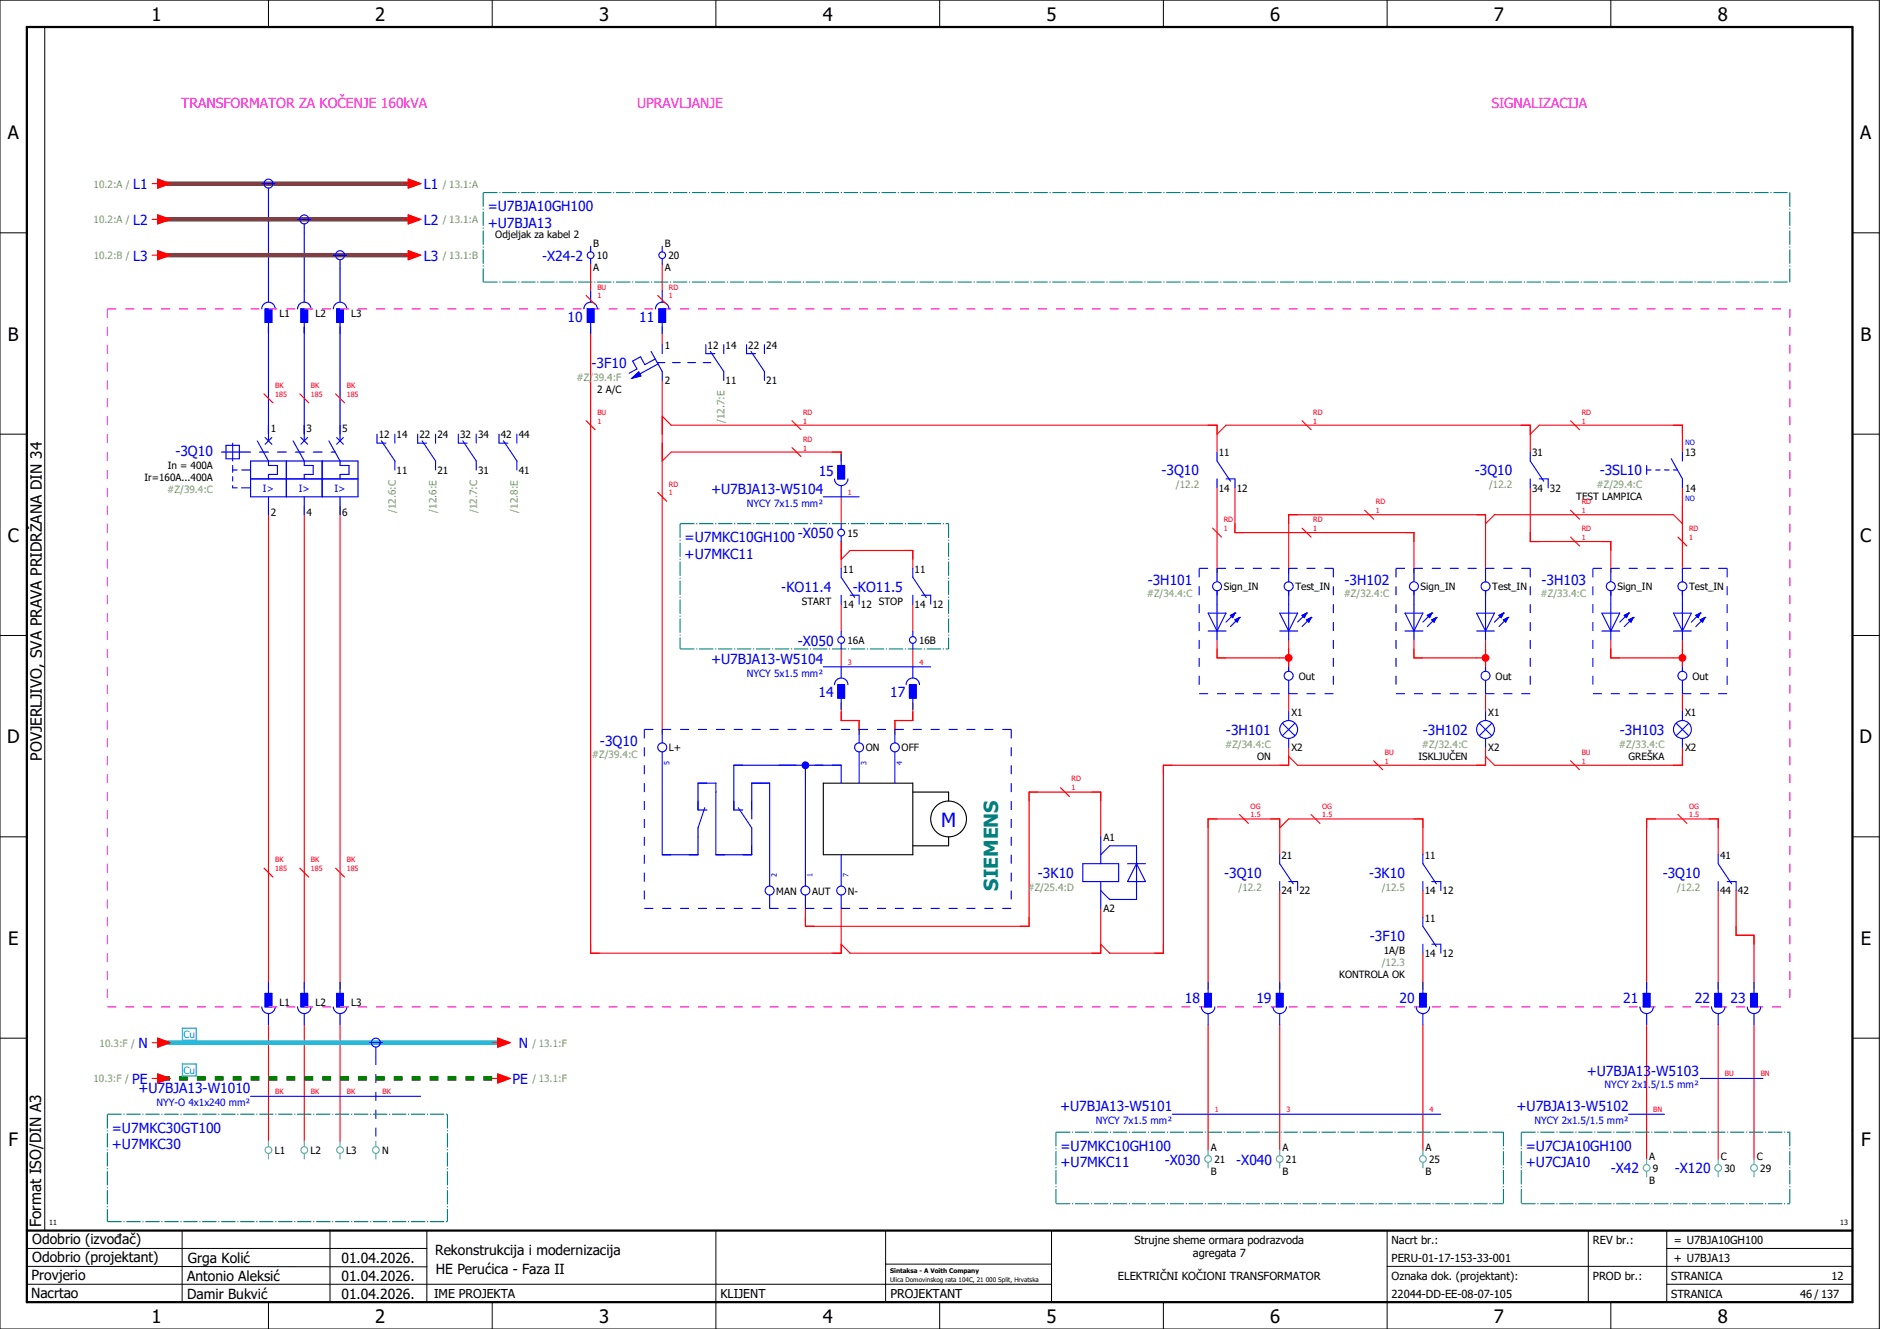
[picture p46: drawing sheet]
<svg xmlns="http://www.w3.org/2000/svg" width="420mm" height="297mm" viewBox="0 0 420 297" stroke-linecap="round" stroke-linejoin="round" font-family="sans-serif">
<defs><g id="words">
<text font-size="4.3" fill="#00f" x="210.3" y="184.8">M</text>
<text font-size="4.3" fill="#007f7f" x="223.1" y="199" transform="rotate(-90 223.1 199)">SIEMENS</text>
<g font-size="4.1">
<text x="33.9" y="4.7">1</text>
<text x="83.9" y="4.7">2</text>
<text x="133.9" y="4.7">3</text>
<text x="183.9" y="4.7">4</text>
<text x="233.9" y="4.7">5</text>
<text x="283.9" y="4.7">6</text>
<text x="333.9" y="4.7">7</text>
<text x="383.9" y="4.7">8</text>
<text x="1.8" y="31.2">A</text>
<text x="415.8" y="31.2">A</text>
<text x="1.8" y="76.2">B</text>
<text x="415.8" y="76.2">B</text>
<text x="1.8" y="121.2">C</text>
<text x="415.8" y="121.2">C</text>
<text x="1.6" y="166.2">D</text>
<text x="415.6" y="166.2">D</text>
<text x="1.8" y="211.2">E</text>
<text x="415.8" y="211.2">E</text>
<text x="1.9" y="256.2">F</text>
<text x="415.9" y="256.2">F</text>
<text x="33.9" y="295.7">1</text>
<text x="83.9" y="295.7">2</text>
<text x="133.9" y="295.7">3</text>
<text x="183.9" y="295.7">4</text>
<text x="233.9" y="295.7">5</text>
<text x="283.9" y="295.7">6</text>
<text x="333.9" y="295.7">7</text>
<text x="383.9" y="295.7">8</text>
</g>
<g font-size="3.4">
<text x="9.4" y="170" transform="rotate(-90 9.4 170)">POVJERLJIVO, SVA PRAVA PRIDRŽANA DIN 34</text>
<text x="9.2" y="274.3" transform="rotate(-90 9.2 274.3)">Format ISO/DIN A3</text>
</g>
<g font-size="3.1" fill="#f0f">
<text x="40.5" y="24.1">TRANSFORMATOR ZA KOČENJE 160kVA</text>
<text x="142.4" y="24.1">UPRAVLJANJE</text>
<text x="333.3" y="24.1">SIGNALIZACIJA</text>
</g>
<g font-size="3.1" fill="#00f">
<text x="29.8" y="42.3">L1</text>
<text x="94.8" y="42.3">L1</text>
<text x="109" y="47.1">=U7BJA10GH100</text>
<text x="29.8" y="50.3">L2</text>
<text x="94.8" y="50.3">L2</text>
<text x="109" y="50.9">+U7BJA13</text>
<text x="29.8" y="58.3">L3</text>
<text x="94.8" y="58.3">L3</text>
<text x="121.2" y="58.3">-X24-2</text>
<text x="126.9" y="72.1">10</text>
<text x="142.9" y="72.1">11</text>
<text x="132.2" y="82.3">-3F10</text>
<text x="39.2" y="102">-3Q10</text>
<text x="183" y="106.4">15</text>
<text x="259.6" y="106.3">-3Q10</text>
<text x="329.6" y="106.3">-3Q10</text>
<text x="357.5" y="106.3">-3SL10</text>
<text x="158.9" y="110.4">+U7BJA13-W5104</text>
<text x="153" y="121.1">=U7MKC10GH100</text>
<text x="153" y="124.9">+U7MKC11</text>
<text x="178.3" y="120.3">-X050</text>
<text x="256.5" y="130.6">-3H101</text>
<text x="300.5" y="130.6">-3H102</text>
<text x="344.5" y="130.6">-3H103</text>
<text x="174.6" y="132.3">-KO11.4</text>
<text x="190.6" y="132.3">-KO11.5</text>
<text x="158.9" y="148.4">+U7BJA13-W5104</text>
<text x="178.3" y="144.3">-X050</text>
<text x="182.9" y="155.8">14</text>
<text x="198.9" y="155.8">17</text>
<text x="134.1" y="166.6">-3Q10</text>
<text x="274" y="164.3">-3H101</text>
<text x="318" y="164.3">-3H102</text>
<text x="362" y="164.3">-3H103</text>
<text x="232" y="196.3">-3K10</text>
<text x="273.6" y="196.3">-3Q10</text>
<text x="306" y="196.3">-3K10</text>
<text x="371.6" y="196.3">-3Q10</text>
<text x="306.2" y="210.3">-3F10</text>
<text x="264.8" y="224.1">18</text>
<text x="280.8" y="224.1">19</text>
<text x="312.8" y="224.1">20</text>
<text x="362.8" y="224.1">21</text>
<text x="378.8" y="224.1">22</text>
<text x="386.8" y="224.1">23</text>
<text x="30.9" y="234.3">N</text>
<text x="115.9" y="234.3">N</text>
<text x="29.5" y="242.3">PE</text>
<text x="30.9" y="244.4">+U7BJA13-W1010</text>
<text x="114.5" y="242.3">PE</text>
<text x="354.6" y="240.4">+U7BJA13-W5103</text>
<text x="236.9" y="248.4">+U7BJA13-W5101</text>
<text x="338.9" y="248.4">+U7BJA13-W5102</text>
<text x="25" y="253.1">=U7MKC30GT100</text>
<text x="25" y="256.9">+U7MKC30</text>
<text x="237" y="257.1">=U7MKC10GH100</text>
<text x="341" y="257.1">=U7CJA10GH100</text>
<text x="237" y="260.9">+U7MKC11</text>
<text x="260.3" y="260.3">-X030</text>
<text x="276.3" y="260.3">-X040</text>
<text x="341" y="260.9">+U7CJA10</text>
<text x="360" y="262.3">-X42</text>
<text x="374.3" y="262.3">-X120</text>
</g>
<g font-size="3.1">
<text x="7.2" y="278.1">Odobrio (izvođač)</text>
<text x="97.2" y="280.5">Rekonstrukcija i modernizacija</text>
<text x="7.1" y="286.1">Provjerio</text>
<text x="7.2" y="282.1">Odobrio (projektant)</text>
<text x="41.8" y="286.2">Antonio Aleksić</text>
<text x="42" y="282.3">Grga Kolić</text>
<text x="76.3" y="282.3">01.04.2026.</text>
<text x="76.3" y="286.3">01.04.2026.</text>
<text x="97.4" y="284.8">HE Perućica - Faza II</text>
<text x="6.9" y="290">Nacrtao</text>
<text x="41.8" y="290.3">Damir Bukvić</text>
<text x="76.3" y="290.3">01.04.2026.</text>
</g>
<g font-size="2.7">
<text x="97" y="290.1">IME PROJEKTA</text>
<text x="161" y="290.1">KLIJENT</text>
<text x="199" y="290.1">PROJEKTANT</text>
</g>
<g font-size="2.5">
<text x="253.5" y="278">Strujne sheme ormara podrazvoda</text>
<text x="266.6" y="281">agregata 7</text>
<text x="311" y="278">Nacrt br.:</text>
<text x="356" y="278">REV br.:</text>
<text x="374.1" y="278">= U7BJA10GH100</text>
<text x="249.9" y="286">ELEKTRIČNI KOČIONI TRANSFORMATOR</text>
<text x="311" y="286">Oznaka dok. (projektant):</text>
<text x="311" y="282">PERU-01-17-153-33-001</text>
<text x="356" y="286">PROD br.:</text>
<text x="373.5" y="286">STRANICA</text>
<text x="374.1" y="282.1">+ U7BJA13</text>
<text x="409.3" y="286">12</text>
<text x="311" y="290">22044-DD-EE-08-07-105</text>
<text x="373.5" y="290">STRANICA</text>
<text x="402.3" y="290">46 / 137</text>
</g>
<g font-size="2.2" fill="#7ca552">
<text x="20.9" y="41.9">10.2:A /</text>
<text x="99" y="41.9">/ 13.1:A</text>
<text x="20.9" y="49.9">10.2:A /</text>
<text x="99" y="49.9">/ 13.1:A</text>
<text x="20.9" y="57.9">10.2:B /</text>
<text x="99" y="57.9">/ 13.1:B</text>
<text x="128.9" y="85.2">#Z/39.4:F</text>
<text x="161.9" y="94.6" transform="rotate(-90 161.9 94.6)">/12.7:E</text>
<text x="37.4" y="110.3">#Z/39.4:C</text>
<text x="262.8" y="109.2">/12.2</text>
<text x="332.8" y="109.2">/12.2</text>
<text x="356.8" y="109.2">#Z/29.4:C</text>
<text x="88.4" y="114.7" transform="rotate(-90 88.4 114.7)">/12.6:C</text>
<text x="97.5" y="114.6" transform="rotate(-90 97.5 114.6)">/12.6:E</text>
<text x="106.6" y="114.7" transform="rotate(-90 106.6 114.7)">/12.7:C</text>
<text x="115.7" y="114.6" transform="rotate(-90 115.7 114.6)">/12.8:E</text>
<text x="256.3" y="133.5">#Z/34.4:C</text>
<text x="300.3" y="133.5">#Z/32.4:C</text>
<text x="344.3" y="133.5">#Z/33.4:C</text>
<text x="273.8" y="167.2">#Z/34.4:C</text>
<text x="317.8" y="167.2">#Z/32.4:C</text>
<text x="361.8" y="167.2">#Z/33.4:C</text>
<text x="132.3" y="169.5">#Z/39.4:C</text>
<text x="229.6" y="199.2">#Z/25.4:D</text>
<text x="276.8" y="199.2">/12.2</text>
<text x="308.8" y="199.2">/12.5</text>
<text x="374.8" y="199.2">/12.2</text>
<text x="308.8" y="215.9">/12.3</text>
<text x="22.3" y="233.9">10.3:F /</text>
<text x="119" y="233.9">/ 13.1:F</text>
<text x="20.9" y="241.9">10.3:F /</text>
<text x="119" y="241.9">/ 13.1:F</text>
</g>
<g font-size="2.2">
<text x="110.7" y="53.2">Odjeljak za kabel 2</text>
<text x="132.6" y="55.2">B</text>
<text x="133.4" y="57.9">10</text>
<text x="148.6" y="55.2">B</text>
<text x="149.4" y="57.9">20</text>
<text x="132.6" y="60.7">A</text>
<text x="148.6" y="60.7">A</text>
<text x="62.5" y="70.9">L1</text>
<text x="70.5" y="70.9">L2</text>
<text x="78.5" y="70.9">L3</text>
<text x="148.6" y="78">1</text>
<text x="158.1" y="78">12</text>
<text x="162.2" y="78">14</text>
<text x="167.2" y="78">22</text>
<text x="171.2" y="78">24</text>
<text x="133.4" y="87.9">2 A/C</text>
<text x="148.6" y="85.9">2</text>
<text x="162.2" y="85.9">11</text>
<text x="171.2" y="85.9">21</text>
<text x="60.5" y="96.6">1</text>
<text x="68.5" y="96.6">3</text>
<text x="76.5" y="96.6">5</text>
<text x="84.7" y="98">12</text>
<text x="88.6" y="98">14</text>
<text x="93.7" y="98">22</text>
<text x="97.7" y="98">24</text>
<text x="102.8" y="98">32</text>
<text x="106.8" y="98">34</text>
<text x="111.9" y="98">42</text>
<text x="115.9" y="98">44</text>
<text x="272.4" y="102">11</text>
<text x="342.4" y="102">31</text>
<text x="376.6" y="102">13</text>
<text x="32.3" y="107.6">Ir=160A...400A</text>
<text x="37.5" y="104.9">In = 400A</text>
<text x="88.6" y="105.9">11</text>
<text x="97.7" y="105.9">21</text>
<text x="106.8" y="105.9">31</text>
<text x="115.9" y="105.9">41</text>
<text x="272.4" y="109.9">14</text>
<text x="276.4" y="109.9">12</text>
<text x="342.4" y="109.9">34</text>
<text x="346.4" y="109.9">32</text>
<text x="352.3" y="111.9">TEST LAMPICA</text>
<text x="376.6" y="109.9">14</text>
<text x="60.5" y="115.3">2</text>
<text x="68.5" y="115.3">4</text>
<text x="76.5" y="115.3">6</text>
<text x="189.4" y="119.9">15</text>
<text x="188.4" y="128">11</text>
<text x="204.4" y="128">11</text>
<text x="273.5" y="131.9">Sign_IN</text>
<text x="289.5" y="131.9">Test_IN</text>
<text x="317.5" y="131.9">Sign_IN</text>
<text x="333.5" y="131.9">Test_IN</text>
<text x="361.5" y="131.9">Sign_IN</text>
<text x="377.5" y="131.9">Test_IN</text>
<text x="179.2" y="135.2">START</text>
<text x="188.4" y="135.9">14</text>
<text x="192.4" y="135.9">12</text>
<text x="196.4" y="135.2">STOP</text>
<text x="204.4" y="135.9">14</text>
<text x="208.4" y="135.9">12</text>
<text x="189.4" y="143.9">16A</text>
<text x="205.4" y="143.9">16B</text>
<text x="290.3" y="151.9">Out</text>
<text x="334.2" y="151.9">Out</text>
<text x="378.2" y="151.9">Out</text>
<text x="288.6" y="160">X1</text>
<text x="332.6" y="160">X1</text>
<text x="376.6" y="160">X1</text>
<text x="149.5" y="167.9">L+</text>
<text x="193.5" y="167.9">ON</text>
<text x="201.5" y="167.9">OFF</text>
<text x="288.6" y="167.9">X2</text>
<text x="332.6" y="167.9">X2</text>
<text x="376.6" y="167.9">X2</text>
<text x="280.9" y="169.9">ON</text>
<text x="317" y="169.9">ISKLJUČEN</text>
<text x="364" y="169.9">GREŠKA</text>
<text x="246.6" y="188">A1</text>
<text x="286.4" y="192">21</text>
<text x="318.4" y="192">11</text>
<text x="384.4" y="192">41</text>
<text x="173.5" y="199.9">MAN</text>
<text x="181.5" y="199.9">AUT</text>
<text x="189.5" y="199.9">N-</text>
<text x="246.6" y="203.9">A2</text>
<text x="286.4" y="199.9">24</text>
<text x="290.4" y="199.9">22</text>
<text x="318.4" y="199.9">14</text>
<text x="322.4" y="199.9">12</text>
<text x="384.4" y="199.9">44</text>
<text x="388.4" y="199.9">42</text>
<text x="318.4" y="206">11</text>
<text x="309.3" y="213.2">1A/B</text>
<text x="318.4" y="213.9">14</text>
<text x="322.4" y="213.9">12</text>
<text x="299.3" y="218.6">KONTROLA OK</text>
<text x="62.5" y="224.9">L1</text>
<text x="70.5" y="224.9">L2</text>
<text x="78.5" y="224.9">L3</text>
<text x="61.4" y="257.9">L1</text>
<text x="69.4" y="257.9">L2</text>
<text x="77.4" y="257.9">L3</text>
<text x="85.4" y="257.9">N</text>
<text x="270.6" y="257.2">A</text>
<text x="286.6" y="257.2">A</text>
<text x="318.6" y="257.2">A</text>
<text x="270.6" y="262.7">B</text>
<text x="271.4" y="259.9">21</text>
<text x="286.6" y="262.7">B</text>
<text x="287.4" y="259.9">21</text>
<text x="318.6" y="262.7">B</text>
<text x="319.4" y="259.9">25</text>
<text x="368.6" y="259.2">A</text>
<text x="369.4" y="261.9">9</text>
<text x="384.6" y="259.2">C</text>
<text x="385.4" y="261.9">30</text>
<text x="392.6" y="259.2">C</text>
<text x="393.4" y="261.9">29</text>
<text x="368.6" y="264.7">B</text>
</g>
<g font-size="2.2" fill="#00f">
<text x="58.8" y="109.9">I&gt;</text>
<text x="66.8" y="109.9">I&gt;</text>
<text x="74.8" y="109.9">I&gt;</text>
<text x="166.9" y="113.3">NYCY 7x1.5 mm²</text>
<text x="166.9" y="151.3">NYCY 5x1.5 mm²</text>
<text x="358.6" y="243.3">NYCY 2x1.5/1.5 mm²</text>
<text x="35" y="247.3">NYY-O 4x1x240 mm²</text>
<text x="244.9" y="251.3">NYCY 7x1.5 mm²</text>
<text x="342.9" y="251.3">NYCY 2x1.5/1.5 mm²</text>
</g>
<g font-size="2.2" fill="#00bfff">
<text x="41" y="232">Cu</text>
<text x="41" y="240">Cu</text>
</g>
<g font-size="1.6" fill="#f00">
<text x="133.5" y="64.8">BU</text>
<text x="149.5" y="64.8">RD</text>
<text x="133.5" y="66.7">1</text>
<text x="149.5" y="66.7">1</text>
<text x="61.5" y="88.7">185</text>
<text x="61.5" y="86.8">BK</text>
<text x="69.5" y="88.7">185</text>
<text x="69.5" y="86.8">BK</text>
<text x="77.5" y="88.7">185</text>
<text x="77.5" y="86.8">BK</text>
<text x="133.5" y="94.7">1</text>
<text x="133.5" y="92.8">BU</text>
<text x="179.5" y="94.7">1</text>
<text x="179.5" y="92.8">RD</text>
<text x="293.5" y="94.7">1</text>
<text x="293.5" y="92.8">RD</text>
<text x="353.5" y="94.7">1</text>
<text x="353.5" y="92.8">RD</text>
<text x="179.5" y="100.7">1</text>
<text x="179.5" y="98.8">RD</text>
<text x="149.5" y="110.7">1</text>
<text x="149.5" y="108.8">RD</text>
<text x="189.5" y="110.5">1</text>
<text x="307.5" y="112.8">RD</text>
<text x="353.5" y="112.8">RD</text>
<text x="273.5" y="118.7">1</text>
<text x="273.5" y="116.8">RD</text>
<text x="293.5" y="118.7">1</text>
<text x="293.5" y="116.8">RD</text>
<text x="307.5" y="114.7">1</text>
<text x="353.5" y="118.8">RD</text>
<text x="353.5" y="114.7">1</text>
<text x="377.5" y="118.8">RD</text>
<text x="353.5" y="120.7">1</text>
<text x="377.5" y="120.7">1</text>
<text x="189.5" y="148.5">3</text>
<text x="205.5" y="148.5">4</text>
<text x="309.5" y="170.7">1</text>
<text x="309.5" y="168.8">BU</text>
<text x="353.5" y="170.7">1</text>
<text x="353.5" y="168.8">BU</text>
<text x="239.5" y="176.5">1</text>
<text x="239.5" y="174.6">RD</text>
<text x="279.5" y="182.7">1.5</text>
<text x="279.5" y="180.8">OG</text>
<text x="295.5" y="182.7">1.5</text>
<text x="295.5" y="180.8">OG</text>
<text x="377.5" y="182.7">1.5</text>
<text x="377.5" y="180.8">OG</text>
<text x="61.5" y="194.7">185</text>
<text x="61.5" y="192.8">BK</text>
<text x="69.5" y="194.7">185</text>
<text x="69.5" y="192.8">BK</text>
<text x="77.5" y="194.7">185</text>
<text x="77.5" y="192.8">BK</text>
<text x="61.5" y="244.5">BK</text>
<text x="69.5" y="244.5">BK</text>
<text x="77.5" y="244.5">BK</text>
<text x="85.5" y="244.5">BK</text>
<text x="385.5" y="240.5">BU</text>
<text x="393.5" y="240.5">BN</text>
<text x="271.5" y="248.5">1</text>
<text x="287.5" y="248.5">3</text>
<text x="319.5" y="248.5">4</text>
<text x="369.5" y="248.5">BN</text>
</g>
<g font-size="1.6" fill="#00f">
<text x="376.6" y="99.4">NO</text>
<text x="376.6" y="112">NO</text>
<text x="149.6" y="170.9" transform="rotate(-90 149.6 170.9)">5</text>
<text x="193.6" y="170.9" transform="rotate(-90 193.6 170.9)">3</text>
<text x="201.6" y="170.9" transform="rotate(-90 201.6 170.9)">4</text>
<text x="173.6" y="196" transform="rotate(-90 173.6 196)">2</text>
<text x="181.6" y="196" transform="rotate(-90 181.6 196)">1</text>
<text x="189.6" y="196" transform="rotate(-90 189.6 196)">7</text>
</g>
<g font-size="1.6">
<text x="11" y="273.7">11</text>
<text x="411.2" y="273.7">13</text>
</g>
<g font-size="1.4">
<text x="198.9" y="284.4">Sintaksa - A Voith Company</text>
<text x="198.9" y="286.4">Ulica Domovinskog rata 104C, 21 000 Split, Hrvatska</text>
</g>
</g></defs>
<g fill="none" stroke="#000" stroke-width=".22">
<path d="M0 0h420v297h-420zM10 6v269M60 0v6M110 0v6M160 0v6M210 0v6M260 0v6M310 0v6M360 0v6M0 52h6M414 52h6M0 97h6"/>
<path d="M414 97h6M0 142h6M414 142h6M414 176.3v87.4M0 187h6M414 187h6M0 232h6M414 232h6M6 279h89.4M40.7 275v16M73.7 274.9v16M95.4 275.1v16"/>
<path d="M160 275v22M197.9 275.1v16M310 275v22M355 275v16M372.5 279h41.5M372.5 275v16M414 275h-179v16M6 283l89.4 .1M6 287h229M60 291v6M110 291v6M197.9 282.5h37.1"/>
<path d="M210 291v6M260 291v6M310 283h104M360 291v6M372.5 287h41.5"/>
</g>
<path d="M6 6h408v285h-408zM6 275h408" fill="none" stroke="#000" stroke-width=".5"/>
<g fill="none" stroke="#f00" stroke-width=".25">
<path d="M132 59v6M148 59v6M132 73v140h56v-10M148 73v4M148 85v79M150 95h122v6M274 95h68v6M344 95h32v6M60 113v108M68 113v108M76 113v108M148 103l2-2h38v2"/>
<path d="M188 111v6M272 109v19M276 109v10h40v9M334 115h40M342 109v12h18v7M376 109v19M188 125l2-2h14v4M188 121v6M188 135v6M204 135v6M288 128v-13h44v13M188 157v4h4v3"/>
<path d="M188 145v4M204 157v4h-4v3M204 145v4M272 143v4h16M288 143v7M288 155v4M316 143v4h14M332 143v7M332 155v4M360 143v4h14M376 143v7M376 155v4"/>
<path d="M288 167v4h-28v42h-12M332 167v4h-42M376 167v4h-42M246 187v-10h-16v30h-50v-4M286 191v-8h-16v38M286 199v22M288 183h30v8M318 199v6M384 191v-8h-16v38M384 199v22M388 199v10h4v12M246 203v10h-56"/>
<path d="M318 213v8M60 229v26M68 229v26M76 229v26M270 229v28M286 229v28M318 229v28M368 229v30M384 229v30M392 229v30"/>
</g>
<path d="M60 44v21M68 52v13M60 73v24M68 73v24M76 60v5M76 73v24M272 132v3M288 132v3M316 132v3M332 132v3M360 132v3M376 132v3" fill="none" stroke="#00f" stroke-width=".25"/>
<path d="M84 236v19" fill="none" stroke="#00f" stroke-width=".25" stroke-dasharray="2 2" stroke-linecap="butt"/>
<path d="M36 49h56M36 57h56M36 41h56" fill="none" stroke="#7f3f3f" stroke-width="1"/>
<path d="M36 241h76" fill="none" stroke="#008000" stroke-width="1" stroke-dasharray="2 2" stroke-linecap="butt"/>
<path d="M36 233h76" fill="none" stroke="#00bfff" stroke-width="1"/>
<circle cx="288" cy="147" r=".87" fill="#f00"/>
<path d="M316 145v2h2M330 147h2M332 145v4" fill="none" stroke="#f00" stroke-width=".25"/>
<circle cx="332" cy="147" r=".88" fill="#f00"/>
<path d="M374 95h2v2M290 115h-2v2M376 113v4l-2-2M360 145v2h2M374 147h2M376 145v4M330 171h2v-2l2 2" fill="none" stroke="#f00" stroke-width=".25"/>
<circle cx="376" cy="147" r=".87" fill="#f00"/>
<path d="M340 95h2v2l2-2M276 117v2h2M314 119h2v2M330 115h2v2l2-2M342 119v2h2M358 121h2v2" fill="none" stroke="#f00" stroke-width=".25"/>
<g fill="none" stroke="#000" stroke-width=".25">
<path d="M184 175h20v16h-20zM204 177h8"/>
<circle cx="212" cy="183" r="4"/>
</g>
<path d="M148 168v23h8v-6l1.5-4.5M156 179v2h2M160 177v14h8v-6l-3-4.5M164 179v2h2M164 171h24M168 179v2M180 171v27M192 168v7M200 168v7" fill="none" stroke="#00f" stroke-width=".25"/>
<circle cx="180" cy="171" r=".88" fill="#00f"/>
<g fill="none" stroke="#00f" stroke-width=".25">
<path d="M58.5 41h3M60 42v2M66.5 49h3M68 50v2M74.5 57h3M76 58v2M132 55v1.3M132 57.8v1.2M148 55v1.3M148 57.8v1.2M58.5 69a1.5 1.5 0 0 1 1.5-1.5 1.5 1.5 0 0 1 1.5 1.5M59.3 69h1.5v3h-1.5z"/>
<path d="M60 65v2.5M60 72v2.5M66.5 69a1.5 1.5 0 0 1 1.5-1.5 1.5 1.5 0 0 1 1.5 1.5M67.3 69h1.5v3h-1.5zM68 65v2.5M68 72v2.5M74.5 69a1.5 1.5 0 0 1 1.5-1.5 1.5 1.5 0 0 1 1.5 1.5M75.2 69h1.5v3h-1.5zM76 65v2.5M76 72v2.5M130.5 69a1.5 1.5 0 0 1 1.5-1.5 1.5 1.5 0 0 1 1.5 1.5M131.2 69h1.5v3h-1.5z"/>
<path d="M132 65v2.5M132 72v2.5M145.5 78.5l2.5 4.5v2M146.5 69a1.5 1.5 0 0 1 1.5-1.5 1.5 1.5 0 0 1 1.5 1.5M147.3 69h1.5v3h-1.5zM148 65v2.5M148 72v2.5M148 77v2M157.7 77v2h2.1M158.7 78.5l3.1 4.5v2M161.8 77v2M166.8 77v2h2"/>
<path d="M167.8 78.5l3 4.5v2M170.8 77v2M50.5 99.5h3v3h-3zM52 99v4M57.5 98.5l2.5 4.5v1h2v2h-2v1M59.3 97.8l1.5 1.5M60 95v3.5M60.8 97.8l-1.5 1.5M65.5 98.5l2.5 4.5v1h2v2h-2v1M67.3 97.8l1.5 1.5M68 95v3.5M68.8 97.8l-1.5 1.5"/>
<path d="M73.5 98.5l2.5 4.5v1h2v2h-2v1M75.2 97.8l1.5 1.5M76 95v3.5M76.7 97.8l-1.5 1.5M84.3 97v2h1.9M85.3 98.5l3 4.5v2M88.2 97v2M93.3 97v2h2M94.3 98.5l3 4.5v2M97.3 97v2M102.4 97v2h2M103.4 98.5l3 4.5v2"/>
<path d="M106.4 97v2M111.5 97v2h2M112.5 98.5l3 4.5v2M115.5 97v2M141.2 84.5l1.5-1.4 .5 .9zM146.4 80.2l-2.3 1.3-1-1.8-1.7 1 1 1.8-1.8 .9M146.9 81h1.7M147.1 81.3l-4.1 2.3M150.3 81h1.7M153.7 81h1.7M157.2 81h1.7M49.5 101h6.5"/>
<path d="M52 104v1.5M52 106.5v1M52 108.5v.5h1M52 105h1M54 105h2M54 109h2M56 107h24M56 103h24v8h-24zM58 101h2M60 111v4M62 101h2M64 103v8"/>
<path d="M66 101h2M68 111v4M70 101h2M72 103v8M74 101h1M76 111v4M184 111h8M186.5 107a1.5 1.5 0 0 0 1.5 1.5 1.5 1.5 0 0 0 1.5-1.5M187.2 104h1.5v3h-1.5zM188 101.5v2.5M188 108.5v2.5M188 117v1.3"/>
<path d="M188 119.8v1.2M272 101v2l3 4.5M272 107v2M274 107h2v2M342 101v2l3 4.5M342 107v2M344 107h2v2M368 105h1M368 104v2M370 105h1M372 105h1M373.5 102.5l2.5 4.5v2"/>
<path d="M374 105h.9M376 101v2M188 127v2l3 4.5M188 133v2M190 133h2v2M204 127v2l3 4.5M204 133v2M206 133h2v2M270 137h4l-2 4zM272 127v3M272 132v1M272 135v8"/>
<path d="M275 137.5l1-.5-.5 1zM276 137h.1M276 138.5l1-.5-.5 1zM276 137l-2 2M277 138h.1M277 138l-2 2M286 137h4l-2 4zM288 127v3M288 132v1M288 135v8M291 137.5l1-.5-.5 1zM292 137h.1"/>
<path d="M292 138.5l1-.5-.5 1zM292 137l-2 2M293 138h.1M293 138l-2 2M314 137h4l-2 4zM316 127v3M316 132v1M316 135v8M319 137.5l1-.5-.5 1zM320 137h.1M320 138.5l1-.5-.5 1zM320 137l-2 2"/>
<path d="M321 138h.1M321 138l-2 2M330 137h4l-2 4zM332 127v3M332 132v1M332 135v8M335 137.5l1-.5-.5 1zM336 137h.1M336 138.5l1-.5-.5 1zM336 137l-2 2M337 138h.1M337 138l-2 2"/>
<path d="M358 137h4l-2 4zM360 127v3M360 132v1M360 135v8M363 137.5l1-.5-.5 1zM364 137h.1M364 138.5l1-.5-.5 1zM364 137l-2 2M365 138h.1M365 138l-2 2M374 137h4l-2 4zM376 127v3"/>
<path d="M376 132v1M376 135v8M379 137.5l1-.5-.5 1zM380 137h.1M380 138.5l1-.5-.5 1zM380 137l-2 2M381 138h.1M381 138l-2 2M184 149h24M186.5 153a1.5 1.5 0 0 1 1.5-1.5 1.5 1.5 0 0 1 1.5 1.5M187.2 153h1.5v3h-1.5zM188 141v1.3"/>
<path d="M188 143.8v1.2M188 149v2.5M188 156v2.5M202.5 153a1.5 1.5 0 0 1 1.5-1.5 1.5 1.5 0 0 1 1.5 1.5M203.3 153h1.5v3h-1.5zM204 141v1.3M204 143.8v1.2M204 149v2.5M204 156v2.5M270 141h4M286 141h4M288 149v1"/>
<path d="M288 152v3M288 159v2M314 141h4M330 141h4M332 149v1M332 152v3M332 159v2M358 141h4M374 141h4M376 149v1M376 152v3M376 159v2"/>
<path d="M148 163v3M160 177v-2h-4v6M166 171h-2v10M186 171h2v4M192 163v3M200 163v3M286.6 161.6l2.8 2.8M288 165v2M289.4 161.6l-2.8 2.8M330.6 161.6l2.8 2.8M332 165v2M333.4 161.6l-2.8 2.8"/>
<path d="M374.6 161.6l2.8 2.8M376 165v2M377.4 161.6l-2.8 2.8M168 183v-8h4v23M188 191v7M242 193h8v4h-8zM246 187v6M246 197v6M246 191l2-2h6v12h-6l-2-2M252 193h4M254 193h.1M254 193l2 4h-4z"/>
<path d="M286 191v2l3 4.5M286 197v2M288 197h2v2M318 191v2l3 4.5M318 197v2M320 197h2v2M384 191v2l3 4.5M384 197v2M386 197h2v2M60 219.5v2.5M68 219.5v2.5M76 219.5v2.5"/>
<path d="M172 200v3M180 200v3M188 200v3M270 219.5v2.5M286 219.5v2.5M318 205v2l3 4.5M318 211v2M318 219.5v2.5M320 211h2v2M368 219.5v2.5M384 219.5v2.5M392 219.5v2.5"/>
<path d="M58.5 225a1.5 1.5 0 0 0 1.5 1.5 1.5 1.5 0 0 0 1.5-1.5M59.3 222h1.5v3h-1.5zM60 226.5v2.5M66.5 225a1.5 1.5 0 0 0 1.5 1.5 1.5 1.5 0 0 0 1.5-1.5M67.3 222h1.5v3h-1.5zM68 226.5v2.5M74.5 225a1.5 1.5 0 0 0 1.5 1.5 1.5 1.5 0 0 0 1.5-1.5M75.2 222h1.5v3h-1.5zM76 226.5v2.5M82.5 233h3M84 234v2M268.5 225a1.5 1.5 0 0 0 1.5 1.5 1.5 1.5 0 0 0 1.5-1.5"/>
<path d="M269.2 222h1.5v3h-1.5zM270 226.5v2.5M284.5 225a1.5 1.5 0 0 0 1.5 1.5 1.5 1.5 0 0 0 1.5-1.5M285.3 222h1.5v3h-1.5zM286 226.5v2.5M316.5 225a1.5 1.5 0 0 0 1.5 1.5 1.5 1.5 0 0 0 1.5-1.5M317.2 222h1.5v3h-1.5zM318 226.5v2.5M366.5 225a1.5 1.5 0 0 0 1.5 1.5 1.5 1.5 0 0 0 1.5-1.5M367.2 222h1.6v3h-1.6zM368 226.5v2.5M382.5 225a1.5 1.5 0 0 0 1.5 1.5 1.5 1.5 0 0 0 1.5-1.5"/>
<path d="M383.3 222h1.5v3h-1.5zM384 226.5v2.5M390.5 225a1.5 1.5 0 0 0 1.5 1.5 1.5 1.5 0 0 0 1.5-1.5M391.3 222h1.5v3h-1.5zM392 226.5v2.5M56 245h38M262 249h60M364 249h8M380 241h14"/>
<circle cx="60" cy="41" r="1"/>
<circle cx="68" cy="49" r="1"/>
<circle cx="76" cy="57" r="1"/>
<circle cx="132" cy="57" r=".75"/>
<circle cx="148" cy="57" r=".75"/>
<circle cx="188" cy="119" r=".75"/>
<circle cx="272" cy="131" r="1"/>
<circle cx="288" cy="131" r="1"/>
<circle cx="316" cy="131" r="1"/>
<circle cx="332" cy="131" r="1"/>
<circle cx="360" cy="131" r="1"/>
<circle cx="376" cy="131" r="1"/>
<circle cx="188" cy="143" r=".75"/>
<circle cx="204" cy="143" r=".75"/>
<circle cx="288" cy="151" r="1"/>
<circle cx="332" cy="151" r="1"/>
<circle cx="376" cy="151" r="1"/>
<circle cx="148" cy="167" r="1"/>
<circle cx="192" cy="167" r="1"/>
<circle cx="200" cy="167" r="1"/>
<circle cx="288" cy="163" r="2"/>
<circle cx="332" cy="163" r="2"/>
<circle cx="376" cy="163" r="2"/>
<circle cx="172" cy="199" r="1"/>
<circle cx="180" cy="199" r="1"/>
<circle cx="188" cy="199" r="1"/>
<circle cx="84" cy="233" r="1"/>
</g>
<path d="M212 177v2M212 187v2h-8" fill="none" stroke="#000" stroke-width=".25"/>
<g fill="none" stroke="#f00" stroke-width=".25">
<path d="M34 49h1.3M34 57h1.3M34 41h1.3M35.3 48l2.7 1-2.7 1zM35.3 40l2.7 1-2.7 1zM35.3 56l2.7 1-2.7 1zM90 49h1.2M90 57h1.2M90 41h1.2M91.2 48l2.8 1-2.8 1zM91.2 40l2.8 1-2.8 1zM91.2 56l2.8 1-2.8 1z"/>
<path d="M131 66l2 2M147 66l2 2M59 88l2 2M67 88l2 2M75 88l2 2M131 94l2 2M150 95l-2-2v4M177 94l2 2M270 95h2v2l2-2M291 94l2 2M351 94l2 2M147 110l2 2"/>
<path d="M177 100l2 2M271 118l2 2M291 118l2 2M305 114l2 2M351 114l2 2M351 120l2 2M375 120l2 2M232 177h-2v2M237 176l2 2M244 177h2v2M262 171h-2v2M286 171h2v-2l2 2"/>
<path d="M307 170l2 2M351 170l2 2M376 169v2h-2M59 194l2 2M67 194l2 2M75 194l2 2M277 182l2 2M284 183h2v2l2-2M293 182l2 2M316 183h2v2M375 182l2 2M180 205v2h2"/>
<path d="M186 213h2v-2l2 2M230 205v2h-2M244 213h2v-2l2 2M260 211v2h-2M388 207v2h4v2M34 233h1.3M35.3 232l2.7 1-2.7 1zM110 233h1.2M111.2 232l2.8 1-2.8 1zM34 241h1.3M35.3 240l2.7 1-2.7 1zM110 241h1.2"/>
<path d="M111.2 240l2.8 1-2.8 1z"/>
</g>
<g fill="#00f" stroke="#00f" stroke-width=".22">
<path d="M59.3 69h1.5v3h-1.5z"/>
<path d="M67.3 69h1.5v3h-1.5z"/>
<path d="M75.2 69h1.5v3h-1.5z"/>
<path d="M59.3 222h1.5v3h-1.5z"/>
<path d="M67.3 222h1.5v3h-1.5z"/>
<path d="M75.2 222h1.5v3h-1.5z"/>
<path d="M147.3 69h1.5v3h-1.5z"/>
<path d="M131.2 69h1.5v3h-1.5z"/>
<path d="M269.2 222h1.5v3h-1.5z"/>
<path d="M285.3 222h1.5v3h-1.5z"/>
<path d="M367.2 222h1.6v3h-1.6z"/>
<path d="M383.3 222h1.5v3h-1.5z"/>
<path d="M187.2 104h1.5v3h-1.5z"/>
<path d="M187.2 153h1.5v3h-1.5z"/>
<path d="M203.3 153h1.5v3h-1.5z"/>
<path d="M276 138.5l1-.5-.5 1z"/>
<path d="M275 137.5l1-.5-.5 1z"/>
<path d="M292 138.5l1-.5-.5 1z"/>
<path d="M291 137.5l1-.5-.5 1z"/>
<path d="M320 138.5l1-.5-.5 1z"/>
<path d="M319 137.5l1-.5-.5 1z"/>
<path d="M336 138.5l1-.5-.5 1z"/>
<path d="M335 137.5l1-.5-.5 1z"/>
<path d="M364 138.5l1-.5-.5 1z"/>
<path d="M363 137.5l1-.5-.5 1z"/>
<path d="M380 138.5l1-.5-.5 1z"/>
<path d="M379 137.5l1-.5-.5 1z"/>
<path d="M317.2 222h1.5v3h-1.5z"/>
<path d="M141.2 84.5l1.5-1.4 .5 .9z"/>
<path d="M391.3 222h1.5v3h-1.5z"/>
</g>
<path d="M40.8 229.8h3v2.7h-3zM40.8 237.8h3v2.7h-3z" fill="none" stroke="#00bfff" stroke-width=".25"/>
<path d="M24 69h376M24 69v156M400 69v156M24 225h376" fill="none" stroke="#f0f" stroke-width=".25" stroke-dasharray="2 2" stroke-linecap="butt"/>
<g fill="none" stroke="#52a5a5" stroke-width=".25">
<path d="M60 255v1.3M60 257.8v1.2M68 255v1.3M68 257.8v1.2M76 255v1.3M76 257.8v1.2M84 255v1.3M84 257.8v1.2M270 257v1.3M270 259.8v1.2M286 257v1.3M286 259.8v1.2"/>
<path d="M318 257v1.3M318 259.8v1.2M368 259v1.3M384 259v1.3M392 259v1.3M368 261.8v1.2M384 261.8v1.2M392 261.8v1.2"/>
<circle cx="60" cy="257" r=".75"/>
<circle cx="68" cy="257" r=".75"/>
<circle cx="76" cy="257" r=".75"/>
<circle cx="84" cy="257" r=".75"/>
<circle cx="270" cy="259" r=".75"/>
<circle cx="286" cy="259" r=".75"/>
<circle cx="318" cy="259" r=".75"/>
<circle cx="368" cy="261" r=".75"/>
<circle cx="384" cy="261" r=".75"/>
<circle cx="392" cy="261" r=".75"/>
</g>
<g fill="none" stroke="#007f7f" stroke-width=".25" stroke-dasharray="3.2 .4 .3 .4" stroke-linecap="butt">
<path d="M108 43h292M108 43v20M400 43v20M108 63h292M152 117h60M152 117v28M212 117v28M152 145h60M24 249h76M24 249v24M100 249v24M236 253h100"/>
<path d="M236 253v16M336 253v16M340 253h60M340 253v16M400 253v16M24 273h76M236 269h100M340 269h60"/>
</g>
<g fill="none" stroke="#00f" stroke-width=".25" stroke-dasharray="2 2" stroke-linecap="butt">
<path d="M268 127h30M268 127v28M298 127v28M312 127h30M312 127v28M342 127v28M356 127h30M356 127v28M386 127v28M268 155h30M312 155h30M356 155h30"/>
<path d="M144 163h82M144 163v40M226 163v40M144 203h82"/>
</g>
<g fill="#f00" stroke="#f00" stroke-width=".22">
<path d="M35.3 48l2.7 1-2.7 1z"/>
<path d="M35.3 56l2.7 1-2.7 1z"/>
<path d="M35.3 40l2.7 1-2.7 1z"/>
<path d="M91.2 48l2.8 1-2.8 1z"/>
<path d="M91.2 56l2.8 1-2.8 1z"/>
<path d="M91.2 40l2.8 1-2.8 1z"/>
<path d="M35.3 240l2.7 1-2.7 1z"/>
<path d="M35.3 232l2.7 1-2.7 1z"/>
<path d="M111.2 240l2.8 1-2.8 1z"/>
<path d="M111.2 232l2.8 1-2.8 1z"/>
</g>
<use href="#words"/>
</svg>
